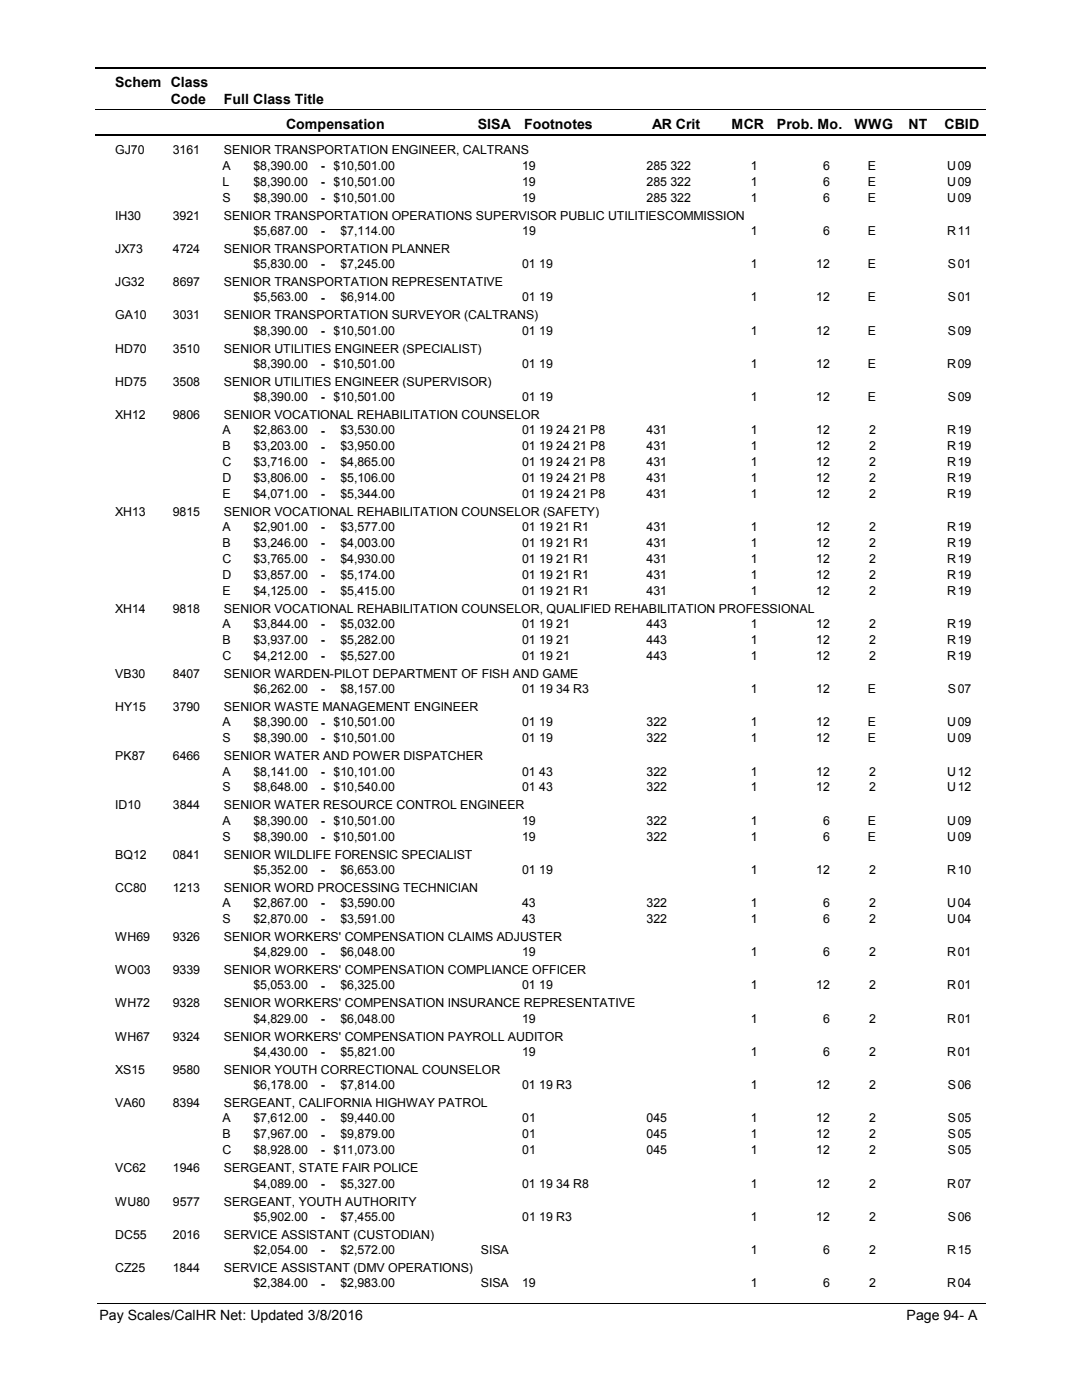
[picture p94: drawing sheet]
<svg xmlns="http://www.w3.org/2000/svg" width="216mm" height="279mm" viewBox="0 0 216 279" stroke-linecap="round" stroke-linejoin="round" font-family="sans-serif">
<defs><g id="words">
<g font-size="2.8">
<text x="23" y="17.3">Schem Class</text>
<text x="34.1" y="20.7">Code</text>
<text x="44.6" y="20.7">Full Class Title</text>
<text x="57.1" y="25.7">Compensation</text>
<text x="95.3" y="25.7">SISA</text>
<text x="104.6" y="25.7">Footnotes</text>
<text x="130.2" y="25.7">AR Crit</text>
<text x="146" y="25.7">MCR</text>
<text x="155.1" y="25.7">Prob. Mo.</text>
<text x="170.5" y="25.7">WWG</text>
<text x="181.3" y="25.7">NT</text>
<text x="188.5" y="25.7">CBID</text>
<text x="19.8" y="263.4">Pay Scales/CalHR Net: Updated 3/8/2016</text>
<text x="180.9" y="263.4">Page 94- A</text>
</g>
<g font-size="2.5">
<text x="23" y="30.8">GJ70</text>
<text x="34.5" y="30.8">3161</text>
<text x="44.4" y="33.9">A</text>
<text x="44.7" y="30.8">SENIOR TRANSPORTATION ENGINEER, CALTRANS</text>
<text x="50.6" y="33.9">$8,390.00</text>
<text x="64" y="33.9">-</text>
<text x="66.6" y="33.9">$10,501.00</text>
<text x="104.2" y="33.9">19</text>
<text x="129" y="33.9">285 322</text>
<text x="149.8" y="33.9">1</text>
<text x="164.3" y="33.9">6</text>
<text x="173.2" y="33.9">E</text>
<text x="189" y="33.9">U</text>
<text x="191.1" y="33.9">09</text>
<text x="44.4" y="37.1">L</text>
<text x="44.4" y="40.3">S</text>
<text x="50.6" y="37.1">$8,390.00</text>
<text x="50.6" y="40.3">$8,390.00</text>
<text x="64" y="37.1">-</text>
<text x="64" y="40.3">-</text>
<text x="66.6" y="37.1">$10,501.00</text>
<text x="66.6" y="40.3">$10,501.00</text>
<text x="104.2" y="37.1">19</text>
<text x="104.2" y="40.3">19</text>
<text x="129" y="37.1">285 322</text>
<text x="129" y="40.3">285 322</text>
<text x="149.8" y="37.1">1</text>
<text x="149.8" y="40.3">1</text>
<text x="164.3" y="37.1">6</text>
<text x="164.3" y="40.3">6</text>
<text x="173.2" y="37.1">E</text>
<text x="173.2" y="40.3">E</text>
<text x="189" y="37.1">U</text>
<text x="189" y="40.3">U</text>
<text x="191.1" y="37.1">09</text>
<text x="191.1" y="40.3">09</text>
<text x="23" y="43.8">IH30</text>
<text x="34.5" y="43.8">3921</text>
<text x="44.7" y="43.8">SENIOR TRANSPORTATION OPERATIONS SUPERVISOR PUBLIC UTILITIESCOMMISSION</text>
<text x="50.6" y="46.9">$5,687.00</text>
<text x="64" y="46.9">-</text>
<text x="67.9" y="46.9">$7,114.00</text>
<text x="104.2" y="46.9">19</text>
<text x="149.8" y="46.9">1</text>
<text x="164.3" y="46.9">6</text>
<text x="173.2" y="46.9">E</text>
<text x="189" y="46.9">R</text>
<text x="191.1" y="46.9">11</text>
<text x="23" y="50.5">JX73</text>
<text x="34.5" y="50.5">4724</text>
<text x="44.7" y="50.5">SENIOR TRANSPORTATION PLANNER</text>
<text x="50.6" y="53.5">$5,830.00</text>
<text x="64" y="53.5">-</text>
<text x="67.9" y="53.5">$7,245.00</text>
<text x="104.2" y="53.5">01 19</text>
<text x="149.8" y="53.5">1</text>
<text x="162.9" y="53.5">12</text>
<text x="173.2" y="53.5">E</text>
<text x="189.2" y="53.5">S</text>
<text x="191.1" y="53.5">01</text>
<text x="23" y="57.1">JG32</text>
<text x="34.5" y="57.1">8697</text>
<text x="44.7" y="57.1">SENIOR TRANSPORTATION REPRESENTATIVE</text>
<text x="23" y="63.7">GA10</text>
<text x="34.5" y="63.7">3031</text>
<text x="44.7" y="63.7">SENIOR TRANSPORTATION SURVEYOR (CALTRANS)</text>
<text x="50.6" y="60.2">$5,563.00</text>
<text x="64" y="60.2">-</text>
<text x="67.9" y="60.2">$6,914.00</text>
<text x="104.2" y="60.2">01 19</text>
<text x="149.8" y="60.2">1</text>
<text x="162.9" y="60.2">12</text>
<text x="173.2" y="60.2">E</text>
<text x="189.2" y="60.2">S</text>
<text x="191.1" y="60.2">01</text>
<text x="23" y="70.4">HD70</text>
<text x="34.5" y="70.4">3510</text>
<text x="44.7" y="70.4">SENIOR UTILITIES ENGINEER (SPECIALIST)</text>
<text x="50.6" y="66.8">$8,390.00</text>
<text x="64" y="66.8">-</text>
<text x="66.6" y="66.8">$10,501.00</text>
<text x="104.2" y="66.8">01 19</text>
<text x="149.8" y="66.8">1</text>
<text x="162.9" y="66.8">12</text>
<text x="173.2" y="66.8">E</text>
<text x="189.2" y="66.8">S</text>
<text x="191.1" y="66.8">09</text>
<text x="23" y="77">HD75</text>
<text x="34.5" y="77">3508</text>
<text x="44.7" y="77">SENIOR UTILITIES ENGINEER (SUPERVISOR)</text>
<text x="50.6" y="73.4">$8,390.00</text>
<text x="64" y="73.4">-</text>
<text x="66.6" y="73.4">$10,501.00</text>
<text x="104.2" y="73.4">01 19</text>
<text x="149.8" y="73.4">1</text>
<text x="162.9" y="73.4">12</text>
<text x="173.2" y="73.4">E</text>
<text x="189" y="73.4">R</text>
<text x="191.1" y="73.4">09</text>
<text x="23" y="83.6">XH12</text>
<text x="34.5" y="83.6">9806</text>
<text x="44.7" y="83.6">SENIOR VOCATIONAL REHABILITATION COUNSELOR</text>
<text x="50.6" y="80.1">$8,390.00</text>
<text x="64" y="80.1">-</text>
<text x="66.6" y="80.1">$10,501.00</text>
<text x="104.2" y="80.1">01 19</text>
<text x="149.8" y="80.1">1</text>
<text x="162.9" y="80.1">12</text>
<text x="173.2" y="80.1">E</text>
<text x="189.2" y="80.1">S</text>
<text x="191.1" y="80.1">09</text>
<text x="44.4" y="86.7">A</text>
<text x="44.4" y="89.9">B</text>
<text x="50.6" y="86.7">$2,863.00</text>
<text x="50.6" y="89.9">$3,203.00</text>
<text x="64" y="86.7">-</text>
<text x="64" y="89.9">-</text>
<text x="67.9" y="86.7">$3,530.00</text>
<text x="67.9" y="89.9">$3,950.00</text>
<text x="104.2" y="86.7">01 19 24 21 P8</text>
<text x="104.2" y="89.9">01 19 24 21 P8</text>
<text x="129" y="86.7">431</text>
<text x="129" y="89.9">431</text>
<text x="149.8" y="86.7">1</text>
<text x="149.8" y="89.9">1</text>
<text x="162.9" y="86.7">12</text>
<text x="162.9" y="89.9">12</text>
<text x="173.5" y="86.7">2</text>
<text x="173.5" y="89.9">2</text>
<text x="189" y="86.7">R</text>
<text x="189" y="89.9">R</text>
<text x="191.1" y="86.7">19</text>
<text x="191.1" y="89.9">19</text>
<text x="44.4" y="93.1">C</text>
<text x="50.6" y="93.1">$3,716.00</text>
<text x="64" y="93.1">-</text>
<text x="67.9" y="93.1">$4,865.00</text>
<text x="104.2" y="93.1">01 19 24 21 P8</text>
<text x="129" y="93.1">431</text>
<text x="149.8" y="93.1">1</text>
<text x="162.9" y="93.1">12</text>
<text x="173.5" y="93.1">2</text>
<text x="189" y="93.1">R</text>
<text x="191.1" y="93.1">19</text>
<text x="44.4" y="96.2">D</text>
<text x="44.4" y="99.4">E</text>
<text x="50.6" y="96.2">$3,806.00</text>
<text x="50.6" y="99.4">$4,071.00</text>
<text x="64" y="96.3">-</text>
<text x="64" y="99.4">-</text>
<text x="67.9" y="96.2">$5,106.00</text>
<text x="67.9" y="99.4">$5,344.00</text>
<text x="104.2" y="96.2">01 19 24 21 P8</text>
<text x="104.2" y="99.4">01 19 24 21 P8</text>
<text x="129" y="96.2">431</text>
<text x="129" y="99.4">431</text>
<text x="149.8" y="96.2">1</text>
<text x="149.8" y="99.4">1</text>
<text x="162.9" y="96.2">12</text>
<text x="162.9" y="99.4">12</text>
<text x="173.5" y="96.2">2</text>
<text x="173.5" y="99.4">2</text>
<text x="189" y="96.2">R</text>
<text x="189" y="99.4">R</text>
<text x="191.1" y="96.2">19</text>
<text x="191.1" y="99.4">19</text>
<text x="23" y="103">XH13</text>
<text x="34.5" y="103">9815</text>
<text x="44.4" y="106">A</text>
<text x="44.7" y="103">SENIOR VOCATIONAL REHABILITATION COUNSELOR (SAFETY)</text>
<text x="50.6" y="106">$2,901.00</text>
<text x="64" y="106.1">-</text>
<text x="67.9" y="106">$3,577.00</text>
<text x="104.2" y="106">01 19 21 R1</text>
<text x="129" y="106">431</text>
<text x="149.8" y="106">1</text>
<text x="162.9" y="106">12</text>
<text x="173.5" y="106">2</text>
<text x="189" y="106">R</text>
<text x="191.1" y="106">19</text>
<text x="44.4" y="109.2">B</text>
<text x="44.4" y="112.4">C</text>
<text x="50.6" y="109.2">$3,246.00</text>
<text x="50.6" y="112.4">$3,765.00</text>
<text x="64" y="109.2">-</text>
<text x="64" y="112.4">-</text>
<text x="67.9" y="109.2">$4,003.00</text>
<text x="67.9" y="112.4">$4,930.00</text>
<text x="104.2" y="109.2">01 19 21 R1</text>
<text x="104.2" y="112.4">01 19 21 R1</text>
<text x="129" y="109.2">431</text>
<text x="129" y="112.4">431</text>
<text x="149.8" y="109.2">1</text>
<text x="149.8" y="112.4">1</text>
<text x="162.9" y="109.2">12</text>
<text x="162.9" y="112.4">12</text>
<text x="173.5" y="109.2">2</text>
<text x="173.5" y="112.4">2</text>
<text x="189" y="109.2">R</text>
<text x="189" y="112.4">R</text>
<text x="191.1" y="109.2">19</text>
<text x="191.1" y="112.4">19</text>
<text x="44.4" y="115.5">D</text>
<text x="44.4" y="118.7">E</text>
<text x="50.6" y="115.5">$3,857.00</text>
<text x="50.6" y="118.7">$4,125.00</text>
<text x="64" y="115.6">-</text>
<text x="64" y="118.8">-</text>
<text x="67.9" y="115.5">$5,174.00</text>
<text x="67.9" y="118.7">$5,415.00</text>
<text x="104.2" y="115.5">01 19 21 R1</text>
<text x="104.2" y="118.7">01 19 21 R1</text>
<text x="129" y="115.5">431</text>
<text x="129" y="118.7">431</text>
<text x="149.8" y="115.5">1</text>
<text x="149.8" y="118.7">1</text>
<text x="162.9" y="115.5">12</text>
<text x="162.9" y="118.7">12</text>
<text x="173.5" y="115.5">2</text>
<text x="173.5" y="118.7">2</text>
<text x="189" y="115.5">R</text>
<text x="189" y="118.7">R</text>
<text x="191.1" y="115.5">19</text>
<text x="191.1" y="118.7">19</text>
<text x="23" y="122.3">XH14</text>
<text x="34.5" y="122.3">9818</text>
<text x="44.4" y="125.4">A</text>
<text x="44.7" y="122.3">SENIOR VOCATIONAL REHABILITATION COUNSELOR, QUALIFIED REHABILITATION PROFESSIONAL</text>
<text x="50.6" y="125.4">$3,844.00</text>
<text x="64" y="125.4">-</text>
<text x="67.9" y="125.4">$5,032.00</text>
<text x="104.2" y="125.4">01 19 21</text>
<text x="129" y="125.4">443</text>
<text x="149.8" y="125.4">1</text>
<text x="162.9" y="125.4">12</text>
<text x="173.5" y="125.4">2</text>
<text x="189" y="125.4">R</text>
<text x="191.1" y="125.4">19</text>
<text x="44.4" y="128.5">B</text>
<text x="44.4" y="131.7">C</text>
<text x="50.6" y="128.5">$3,937.00</text>
<text x="50.6" y="131.7">$4,212.00</text>
<text x="64" y="128.6">-</text>
<text x="64" y="131.8">-</text>
<text x="67.9" y="128.5">$5,282.00</text>
<text x="67.9" y="131.7">$5,527.00</text>
<text x="104.2" y="128.5">01 19 21</text>
<text x="104.2" y="131.7">01 19 21</text>
<text x="129" y="128.5">443</text>
<text x="129" y="131.7">443</text>
<text x="149.8" y="128.5">1</text>
<text x="149.8" y="131.7">1</text>
<text x="162.9" y="128.5">12</text>
<text x="162.9" y="131.7">12</text>
<text x="173.5" y="128.5">2</text>
<text x="173.5" y="131.7">2</text>
<text x="189" y="128.5">R</text>
<text x="189" y="131.7">R</text>
<text x="191.1" y="128.5">19</text>
<text x="191.1" y="131.7">19</text>
<text x="23" y="135.3">VB30</text>
<text x="34.5" y="135.3">8407</text>
<text x="44.7" y="135.3">SENIOR WARDEN-PILOT DEPARTMENT OF FISH AND GAME</text>
<text x="23" y="142">HY15</text>
<text x="34.5" y="142">3790</text>
<text x="44.7" y="142">SENIOR WASTE MANAGEMENT ENGINEER</text>
<text x="50.6" y="138.4">$6,262.00</text>
<text x="64" y="138.4">-</text>
<text x="67.9" y="138.4">$8,157.00</text>
<text x="104.2" y="138.4">01 19 34 R3</text>
<text x="149.8" y="138.4">1</text>
<text x="162.9" y="138.4">12</text>
<text x="173.2" y="138.4">E</text>
<text x="189.2" y="138.4">S</text>
<text x="191.1" y="138.4">07</text>
<text x="44.4" y="145">A</text>
<text x="44.4" y="148.1">S</text>
<text x="50.6" y="145">$8,390.00</text>
<text x="50.6" y="148.1">$8,390.00</text>
<text x="64" y="145">-</text>
<text x="64" y="148.2">-</text>
<text x="66.6" y="145">$10,501.00</text>
<text x="66.6" y="148.1">$10,501.00</text>
<text x="104.2" y="145">01 19</text>
<text x="104.2" y="148.1">01 19</text>
<text x="129" y="145">322</text>
<text x="129" y="148.1">322</text>
<text x="149.8" y="145">1</text>
<text x="149.8" y="148.1">1</text>
<text x="162.9" y="145">12</text>
<text x="162.9" y="148.1">12</text>
<text x="173.2" y="145">E</text>
<text x="173.2" y="148.1">E</text>
<text x="189" y="145">U</text>
<text x="189" y="148.1">U</text>
<text x="191.1" y="145">09</text>
<text x="191.1" y="148.1">09</text>
<text x="23" y="151.7">PK87</text>
<text x="34.5" y="151.7">6466</text>
<text x="44.4" y="154.8">A</text>
<text x="44.7" y="151.7">SENIOR WATER AND POWER DISPATCHER</text>
<text x="50.6" y="154.8">$8,141.00</text>
<text x="64" y="154.8">-</text>
<text x="66.6" y="154.8">$10,101.00</text>
<text x="104.2" y="154.8">01 43</text>
<text x="129" y="154.8">322</text>
<text x="149.8" y="154.8">1</text>
<text x="162.9" y="154.8">12</text>
<text x="173.5" y="154.8">2</text>
<text x="189" y="154.8">U</text>
<text x="191.1" y="154.8">12</text>
<text x="23" y="161.6">ID10</text>
<text x="34.5" y="161.6">3844</text>
<text x="44.4" y="158">S</text>
<text x="44.7" y="161.6">SENIOR WATER RESOURCE CONTROL ENGINEER</text>
<text x="50.6" y="158">$8,648.00</text>
<text x="64" y="158">-</text>
<text x="66.6" y="158">$10,540.00</text>
<text x="104.2" y="158">01 43</text>
<text x="129" y="158">322</text>
<text x="149.8" y="158">1</text>
<text x="162.9" y="158">12</text>
<text x="173.5" y="158">2</text>
<text x="189" y="158">U</text>
<text x="191.1" y="158">12</text>
<text x="44.4" y="164.6">A</text>
<text x="44.4" y="167.8">S</text>
<text x="50.6" y="164.6">$8,390.00</text>
<text x="50.6" y="167.8">$8,390.00</text>
<text x="64" y="164.7">-</text>
<text x="64" y="167.8">-</text>
<text x="66.6" y="164.6">$10,501.00</text>
<text x="66.6" y="167.8">$10,501.00</text>
<text x="104.2" y="164.6">19</text>
<text x="104.2" y="167.8">19</text>
<text x="129" y="164.6">322</text>
<text x="129" y="167.8">322</text>
<text x="149.8" y="164.6">1</text>
<text x="149.8" y="167.8">1</text>
<text x="164.3" y="164.6">6</text>
<text x="164.3" y="167.8">6</text>
<text x="173.2" y="164.6">E</text>
<text x="173.2" y="167.8">E</text>
<text x="189" y="164.6">U</text>
<text x="189" y="167.8">U</text>
<text x="191.1" y="164.6">09</text>
<text x="191.1" y="167.8">09</text>
<text x="23" y="171.4">BQ12</text>
<text x="34.5" y="171.4">0841</text>
<text x="44.7" y="171.4">SENIOR WILDLIFE FORENSIC SPECIALIST</text>
<text x="23" y="178">CC80</text>
<text x="34.5" y="178">1213</text>
<text x="44.7" y="178">SENIOR WORD PROCESSING TECHNICIAN</text>
<text x="50.6" y="174.4">$5,352.00</text>
<text x="64" y="174.4">-</text>
<text x="67.9" y="174.4">$6,653.00</text>
<text x="104.2" y="174.4">01 19</text>
<text x="149.8" y="174.4">1</text>
<text x="162.9" y="174.4">12</text>
<text x="173.5" y="174.4">2</text>
<text x="189" y="174.4">R</text>
<text x="191.1" y="174.4">10</text>
<text x="44.4" y="181.1">A</text>
<text x="44.4" y="184.2">S</text>
<text x="50.6" y="181.1">$2,867.00</text>
<text x="50.6" y="184.2">$2,870.00</text>
<text x="64" y="181.1">-</text>
<text x="64" y="184.3">-</text>
<text x="67.9" y="181.1">$3,590.00</text>
<text x="67.9" y="184.2">$3,591.00</text>
<text x="104.2" y="181.1">43</text>
<text x="104.2" y="184.2">43</text>
<text x="129" y="181.1">322</text>
<text x="129" y="184.2">322</text>
<text x="149.8" y="181.1">1</text>
<text x="149.8" y="184.2">1</text>
<text x="164.3" y="181.1">6</text>
<text x="164.3" y="184.2">6</text>
<text x="173.5" y="181.1">2</text>
<text x="173.5" y="184.2">2</text>
<text x="189" y="181.1">U</text>
<text x="189" y="184.2">U</text>
<text x="191.1" y="181.1">04</text>
<text x="191.1" y="184.2">04</text>
<text x="23" y="187.8">WH69</text>
<text x="34.5" y="187.8">9326</text>
<text x="44.7" y="187.8">SENIOR WORKERS' COMPENSATION CLAIMS ADJUSTER</text>
<text x="50.6" y="190.9">$4,829.00</text>
<text x="64" y="190.9">-</text>
<text x="67.9" y="190.9">$6,048.00</text>
<text x="104.2" y="190.9">19</text>
<text x="149.8" y="190.9">1</text>
<text x="164.3" y="190.9">6</text>
<text x="173.5" y="190.9">2</text>
<text x="189" y="190.9">R</text>
<text x="191.1" y="190.9">01</text>
<text x="23" y="194.5">WO03</text>
<text x="34.5" y="194.5">9339</text>
<text x="44.7" y="194.5">SENIOR WORKERS' COMPENSATION COMPLIANCE OFFICER</text>
<text x="50.6" y="197.5">$5,053.00</text>
<text x="64" y="197.5">-</text>
<text x="67.9" y="197.5">$6,325.00</text>
<text x="104.2" y="197.5">01 19</text>
<text x="149.8" y="197.5">1</text>
<text x="162.9" y="197.5">12</text>
<text x="173.5" y="197.5">2</text>
<text x="189" y="197.5">R</text>
<text x="191.1" y="197.5">01</text>
<text x="23" y="201.1">WH72</text>
<text x="34.5" y="201.1">9328</text>
<text x="44.7" y="201.1">SENIOR WORKERS' COMPENSATION INSURANCE REPRESENTATIVE</text>
<text x="23" y="207.7">WH67</text>
<text x="34.5" y="207.7">9324</text>
<text x="44.7" y="207.7">SENIOR WORKERS' COMPENSATION PAYROLL AUDITOR</text>
<text x="50.6" y="204.1">$4,829.00</text>
<text x="64" y="204.2">-</text>
<text x="67.9" y="204.1">$6,048.00</text>
<text x="104.2" y="204.1">19</text>
<text x="149.8" y="204.1">1</text>
<text x="164.3" y="204.1">6</text>
<text x="173.5" y="204.1">2</text>
<text x="189" y="204.1">R</text>
<text x="191.1" y="204.1">01</text>
<text x="23" y="214.4">XS15</text>
<text x="34.5" y="214.4">9580</text>
<text x="44.7" y="214.4">SENIOR YOUTH CORRECTIONAL COUNSELOR</text>
<text x="50.6" y="210.8">$4,430.00</text>
<text x="64" y="210.8">-</text>
<text x="67.9" y="210.8">$5,821.00</text>
<text x="104.2" y="210.8">19</text>
<text x="149.8" y="210.8">1</text>
<text x="164.3" y="210.8">6</text>
<text x="173.5" y="210.8">2</text>
<text x="189" y="210.8">R</text>
<text x="191.1" y="210.8">01</text>
<text x="23" y="221">VA60</text>
<text x="34.5" y="221">8394</text>
<text x="44.7" y="221">SERGEANT, CALIFORNIA HIGHWAY PATROL</text>
<text x="50.6" y="217.4">$6,178.00</text>
<text x="64" y="217.4">-</text>
<text x="67.9" y="217.4">$7,814.00</text>
<text x="104.2" y="217.4">01 19 R3</text>
<text x="149.8" y="217.4">1</text>
<text x="162.9" y="217.4">12</text>
<text x="173.5" y="217.4">2</text>
<text x="189.2" y="217.4">S</text>
<text x="191.1" y="217.4">06</text>
<text x="44.4" y="224">A</text>
<text x="44.4" y="227.2">B</text>
<text x="50.6" y="224">$7,612.00</text>
<text x="50.6" y="227.2">$7,967.00</text>
<text x="64" y="224.1">-</text>
<text x="64" y="227.2">-</text>
<text x="67.9" y="224">$9,440.00</text>
<text x="67.9" y="227.2">$9,879.00</text>
<text x="104.2" y="224">01</text>
<text x="104.2" y="227.2">01</text>
<text x="129" y="224">045</text>
<text x="129" y="227.2">045</text>
<text x="149.8" y="224">1</text>
<text x="149.8" y="227.2">1</text>
<text x="162.9" y="224">12</text>
<text x="162.9" y="227.2">12</text>
<text x="173.5" y="224">2</text>
<text x="173.5" y="227.2">2</text>
<text x="189.2" y="224">S</text>
<text x="189.2" y="227.2">S</text>
<text x="191.1" y="224">05</text>
<text x="191.1" y="227.2">05</text>
<text x="23" y="234">VC62</text>
<text x="34.5" y="234">1946</text>
<text x="44.4" y="230.4">C</text>
<text x="44.7" y="234">SERGEANT, STATE FAIR POLICE</text>
<text x="50.6" y="230.4">$8,928.00</text>
<text x="64" y="230.4">-</text>
<text x="66.6" y="230.4">$11,073.00</text>
<text x="104.2" y="230.4">01</text>
<text x="129" y="230.4">045</text>
<text x="149.8" y="230.4">1</text>
<text x="162.9" y="230.4">12</text>
<text x="173.5" y="230.4">2</text>
<text x="189.2" y="230.4">S</text>
<text x="191.1" y="230.4">05</text>
<text x="50.6" y="237">$4,089.00</text>
<text x="64" y="237.1">-</text>
<text x="67.9" y="237">$5,327.00</text>
<text x="104.2" y="237">01 19 34 R8</text>
<text x="149.8" y="237">1</text>
<text x="162.9" y="237">12</text>
<text x="173.5" y="237">2</text>
<text x="189" y="237">R</text>
<text x="191.1" y="237">07</text>
<text x="23" y="240.6">WU80</text>
<text x="34.5" y="240.6">9577</text>
<text x="44.7" y="240.6">SERGEANT, YOUTH AUTHORITY</text>
<text x="50.6" y="243.6">$5,902.00</text>
<text x="64" y="243.7">-</text>
<text x="67.9" y="243.6">$7,455.00</text>
<text x="104.2" y="243.6">01 19 R3</text>
<text x="149.8" y="243.6">1</text>
<text x="162.9" y="243.6">12</text>
<text x="173.5" y="243.6">2</text>
<text x="189.2" y="243.6">S</text>
<text x="191.1" y="243.6">06</text>
<text x="23" y="247.2">DC55</text>
<text x="34.5" y="247.2">2016</text>
<text x="44.7" y="247.2">SERVICE ASSISTANT (CUSTODIAN)</text>
<text x="50.6" y="250.3">$2,054.00</text>
<text x="64" y="250.3">-</text>
<text x="67.9" y="250.3">$2,572.00</text>
<text x="96" y="250.3">SISA</text>
<text x="149.8" y="250.3">1</text>
<text x="164.3" y="250.3">6</text>
<text x="173.5" y="250.3">2</text>
<text x="189" y="250.3">R</text>
<text x="191.1" y="250.3">15</text>
<text x="23" y="253.9">CZ25</text>
<text x="34.5" y="253.9">1844</text>
<text x="44.7" y="253.9">SERVICE ASSISTANT (DMV OPERATIONS)</text>
<text x="50.6" y="256.9">$2,384.00</text>
<text x="64" y="257">-</text>
<text x="67.9" y="256.9">$2,983.00</text>
<text x="96" y="256.9">SISA</text>
<text x="104.2" y="256.9">19</text>
<text x="149.8" y="256.9">1</text>
<text x="164.3" y="256.9">6</text>
<text x="173.5" y="256.9">2</text>
<text x="189" y="256.9">R</text>
<text x="191.1" y="256.9">04</text>
</g>
</g></defs>
<path d="M19 13.5h177.7M19 27h177.7" fill="none" stroke="#000" stroke-width=".36"/>
<path d="M19 21.9h177.7" fill="none" stroke="#000" stroke-width=".2"/>
<g fill="#fff">
<path d="M46.8 31.3h16.3v3h-16.3z" fill-rule="evenodd"/>
<path d="M190.8 31.3h4.1v3h-4.1z" fill-rule="evenodd"/>
<path d="M46.8 34.5h16.3v2.9h-16.3z" fill-rule="evenodd"/>
<path d="M190.8 34.5h4.1v2.9h-4.1z" fill-rule="evenodd"/>
<path d="M46.8 37.6h16.3v3h-16.3z" fill-rule="evenodd"/>
<path d="M190.8 37.6h4.1v3h-4.1z" fill-rule="evenodd"/>
<path d="M46.8 44.3h16.3v3h-16.3z" fill-rule="evenodd"/>
<path d="M190.8 44.3h4.1v3h-4.1z" fill-rule="evenodd"/>
<path d="M46.8 50.9h16.3v3h-16.3z" fill-rule="evenodd"/>
<path d="M190.8 50.9h4.1v3h-4.1z" fill-rule="evenodd"/>
<path d="M46.8 57.5h16.3v3h-16.3z" fill-rule="evenodd"/>
<path d="M190.8 57.5h4.1v3h-4.1z" fill-rule="evenodd"/>
<path d="M46.8 64.2h16.3v3h-16.3z" fill-rule="evenodd"/>
<path d="M190.8 64.2h4.1v3h-4.1z" fill-rule="evenodd"/>
<path d="M46.8 70.8h16.3v3h-16.3z" fill-rule="evenodd"/>
<path d="M190.8 70.8h4.1v3h-4.1z" fill-rule="evenodd"/>
<path d="M46.8 77.4h16.3v3h-16.3z" fill-rule="evenodd"/>
<path d="M190.8 77.4h4.1v3h-4.1z" fill-rule="evenodd"/>
<path d="M46.8 84.1h16.3v3h-16.3z" fill-rule="evenodd"/>
<path d="M190.8 84.1h4.1v3h-4.1z" fill-rule="evenodd"/>
<path d="M46.8 87.3h16.3v3h-16.3z" fill-rule="evenodd"/>
<path d="M190.8 87.3h4.1v3h-4.1z" fill-rule="evenodd"/>
<path d="M46.8 90.4h16.3v3h-16.3z" fill-rule="evenodd"/>
<path d="M190.8 90.4h4.1v3h-4.1z" fill-rule="evenodd"/>
<path d="M46.8 93.6h16.3v3h-16.3z" fill-rule="evenodd"/>
<path d="M190.8 93.6h4.1v3h-4.1z" fill-rule="evenodd"/>
<path d="M46.8 96.8h16.3v3h-16.3z" fill-rule="evenodd"/>
<path d="M190.8 96.8h4.1v3h-4.1z" fill-rule="evenodd"/>
<path d="M46.8 103.4h16.3v3h-16.3z" fill-rule="evenodd"/>
<path d="M190.8 103.4h4.1v3h-4.1z" fill-rule="evenodd"/>
<path d="M46.8 106.6h16.3v3h-16.3z" fill-rule="evenodd"/>
<path d="M190.8 106.6h4.1v3h-4.1z" fill-rule="evenodd"/>
<path d="M46.8 109.8h16.3v2.9h-16.3z" fill-rule="evenodd"/>
<path d="M190.8 109.8h4.1v2.9h-4.1z" fill-rule="evenodd"/>
<path d="M46.8 112.9h16.3v3h-16.3z" fill-rule="evenodd"/>
<path d="M190.8 112.9h4.1v3h-4.1z" fill-rule="evenodd"/>
<path d="M46.8 116.1h16.3v3h-16.3z" fill-rule="evenodd"/>
<path d="M190.8 116.1h4.1v3h-4.1z" fill-rule="evenodd"/>
<path d="M46.8 122.8h16.3v2.9h-16.3z" fill-rule="evenodd"/>
<path d="M190.8 122.8h4.1v2.9h-4.1z" fill-rule="evenodd"/>
<path d="M46.8 125.9h16.3v3h-16.3z" fill-rule="evenodd"/>
<path d="M190.8 125.9h4.1v3h-4.1z" fill-rule="evenodd"/>
<path d="M46.8 129.1h16.3v3h-16.3z" fill-rule="evenodd"/>
<path d="M190.8 129.1h4.1v3h-4.1z" fill-rule="evenodd"/>
<path d="M46.8 135.8h16.3v2.9h-16.3z" fill-rule="evenodd"/>
<path d="M190.8 135.8h4.1v2.9h-4.1z" fill-rule="evenodd"/>
<path d="M46.8 142.4h16.3v2.9h-16.3z" fill-rule="evenodd"/>
<path d="M190.8 142.4h4.1v2.9h-4.1z" fill-rule="evenodd"/>
<path d="M46.8 145.5h16.3v3h-16.3z" fill-rule="evenodd"/>
<path d="M190.8 145.5h4.1v3h-4.1z" fill-rule="evenodd"/>
<path d="M46.8 152.2h16.3v3h-16.3z" fill-rule="evenodd"/>
<path d="M190.8 152.2h4.1v3h-4.1z" fill-rule="evenodd"/>
<path d="M46.8 155.4h16.3v2.9h-16.3z" fill-rule="evenodd"/>
<path d="M190.8 155.4h4.1v2.9h-4.1z" fill-rule="evenodd"/>
<path d="M46.8 162h16.3v3h-16.3z" fill-rule="evenodd"/>
<path d="M190.8 162h4.1v3h-4.1z" fill-rule="evenodd"/>
<path d="M46.8 165.2h16.3v3h-16.3z" fill-rule="evenodd"/>
<path d="M190.8 165.2h4.1v3h-4.1z" fill-rule="evenodd"/>
<path d="M46.8 171.8h16.3v3h-16.3z" fill-rule="evenodd"/>
<path d="M190.8 171.8h4.1v3h-4.1z" fill-rule="evenodd"/>
<path d="M46.8 178.4h16.3v3h-16.3z" fill-rule="evenodd"/>
<path d="M190.8 178.4h4.1v3h-4.1z" fill-rule="evenodd"/>
<path d="M46.8 181.6h16.3v3h-16.3z" fill-rule="evenodd"/>
<path d="M190.8 181.6h4.1v3h-4.1z" fill-rule="evenodd"/>
<path d="M46.8 188.3h16.3v2.9h-16.3z" fill-rule="evenodd"/>
<path d="M190.8 188.3h4.1v2.9h-4.1z" fill-rule="evenodd"/>
<path d="M46.8 194.9h16.3v3h-16.3z" fill-rule="evenodd"/>
<path d="M190.8 194.9h4.1v3h-4.1z" fill-rule="evenodd"/>
<path d="M46.8 201.5h16.3v3h-16.3z" fill-rule="evenodd"/>
<path d="M190.8 201.5h4.1v3h-4.1z" fill-rule="evenodd"/>
<path d="M46.8 208.2h16.3v3h-16.3z" fill-rule="evenodd"/>
<path d="M190.8 208.2h4.1v3h-4.1z" fill-rule="evenodd"/>
<path d="M46.8 214.8h16.3v3h-16.3z" fill-rule="evenodd"/>
<path d="M190.8 214.8h4.1v3h-4.1z" fill-rule="evenodd"/>
<path d="M46.8 221.4h16.3v3h-16.3z" fill-rule="evenodd"/>
<path d="M190.8 221.4h4.1v3h-4.1z" fill-rule="evenodd"/>
<path d="M46.8 224.6h16.3v3h-16.3z" fill-rule="evenodd"/>
<path d="M190.8 224.6h4.1v3h-4.1z" fill-rule="evenodd"/>
<path d="M46.8 227.8h16.3v3h-16.3z" fill-rule="evenodd"/>
<path d="M190.8 227.8h4.1v3h-4.1z" fill-rule="evenodd"/>
<path d="M46.8 234.4h16.3v3h-16.3z" fill-rule="evenodd"/>
<path d="M190.8 234.4h4.1v3h-4.1z" fill-rule="evenodd"/>
<path d="M46.8 241h16.3v3h-16.3z" fill-rule="evenodd"/>
<path d="M190.8 241h4.1v3h-4.1z" fill-rule="evenodd"/>
<path d="M46.8 247.7h16.3v3h-16.3z" fill-rule="evenodd"/>
<path d="M190.8 247.7h4.1v3h-4.1z" fill-rule="evenodd"/>
<path d="M46.8 254.3h16.3v3h-16.3z" fill-rule="evenodd"/>
<path d="M190.8 254.3h4.1v3h-4.1z" fill-rule="evenodd"/>
</g>
<path d="M19.5 260.1h177.2" fill="none" stroke="#000" stroke-width=".2"/>
<use href="#words"/>
</svg>
